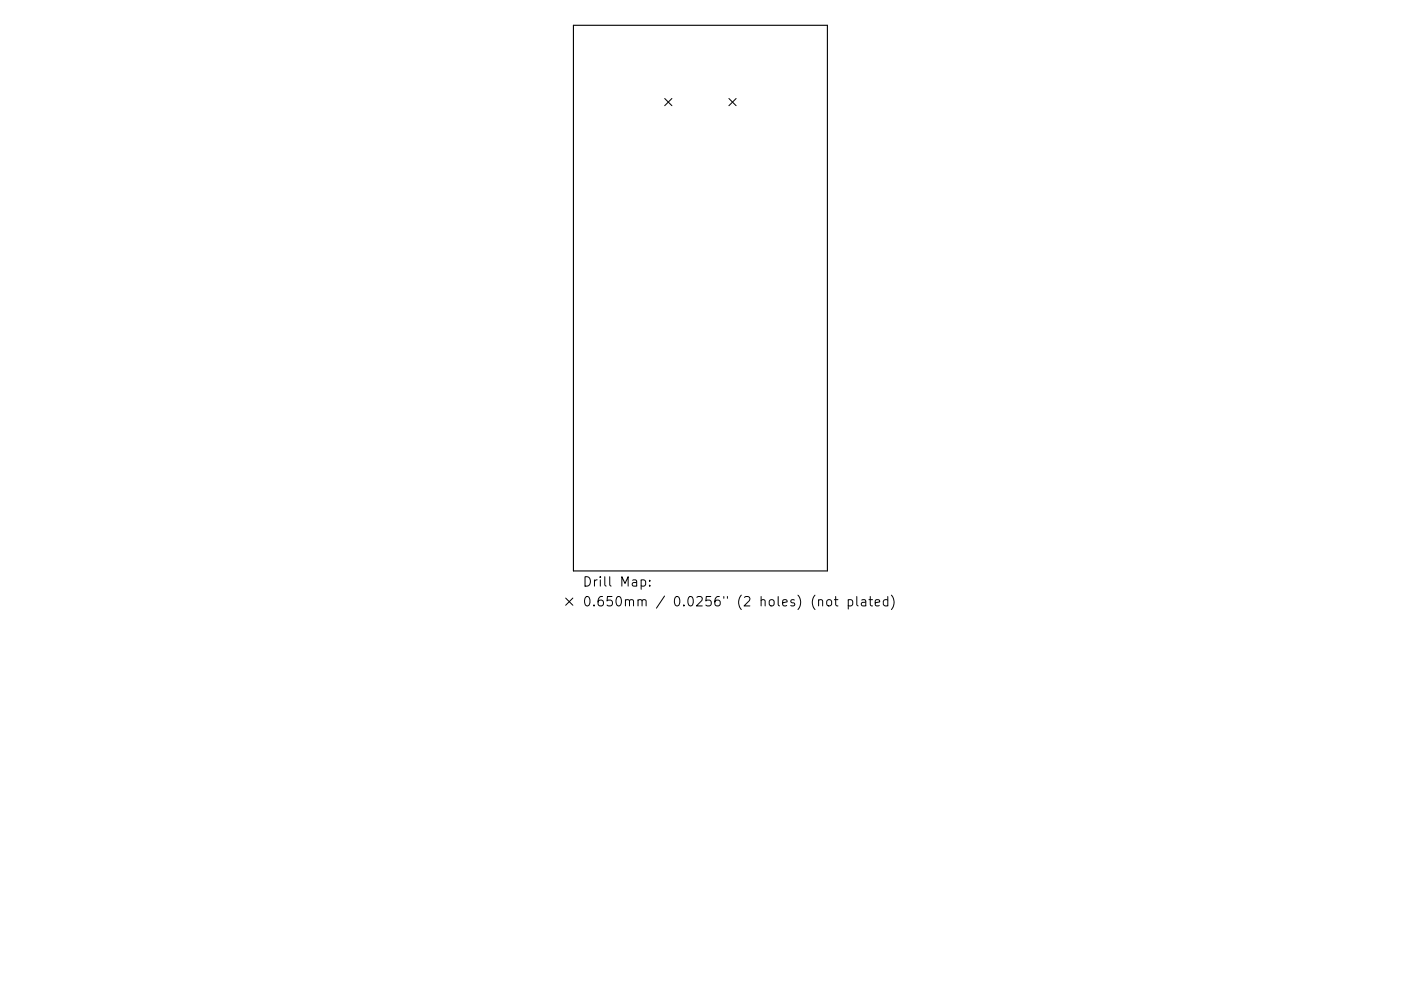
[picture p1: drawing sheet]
<svg xmlns="http://www.w3.org/2000/svg" width="297mm" height="210mm" viewBox="0 0 297 210" stroke-linecap="round" stroke-linejoin="round" font-family="sans-serif">
<defs><g id="words">
<g font-size="2.8">
<text x="123.5" y="124.5">Drill Map:</text>
<text x="123.5" y="128.7">0.650mm / 0.0256&quot; (2 holes) (not plated)</text>
</g>
</g></defs>
<path d="M121.6 5.4h53.8v115.7h-53.8z" fill="none" stroke="#000" stroke-width=".24"/>
<g fill="none" stroke="#000" stroke-width=".21">
<path d="M140.9 20.9l1.6 1.5M142.5 20.9l-1.6 1.5M154.5 20.9l1.6 1.5M156.1 20.9l-1.6 1.5M119.9 126.9l1.6 1.5M121.5 126.9l-1.6 1.5M135.9 123.1l.6-.1 .4 .4v.6l-.2 .3h-.8M137.8 124.2v.2M137.8 123.1v.2M173.6 127.4l.2-.2 .5 .1 .1 1.3M175.5 127.3l.2-.1a.54 .54 0 0 1 .6 .4v.6a.54 .54 0 0 1-.5 .4 .54 .54 0 0 1-.5-.4v-.6zM176.9 127.2h.8"/>
<path d="M177.2 126.6v1.7l.1 .2 .4 .1M179.8 127.3l.6-.1 .4 .4v.6l-.2 .3h-.8M179.8 127.2v2M181.7 126.6v1.7l.2 .3M182.7 127.3h.8l.1 1.3M183.6 127.7l-.7 .1a.39 .39 0 0 0-.3 .4 .39 .39 0 0 0 .3 .4l.7-.1M184.2 127.2h.8M184.5 126.6v1.7l.1 .2 .4 .1M185.6 127.9l.9-.2-.1-.4-.6-.1-.2 .3 .1 1h.7M188.2 127.3l-.5-.1-.4 .4v.6l.2 .3h.7M188.2 126.6v2M189 126.3a2.29 2.29 0 0 1 0 3"/>
</g>
<use href="#words"/>
</svg>
